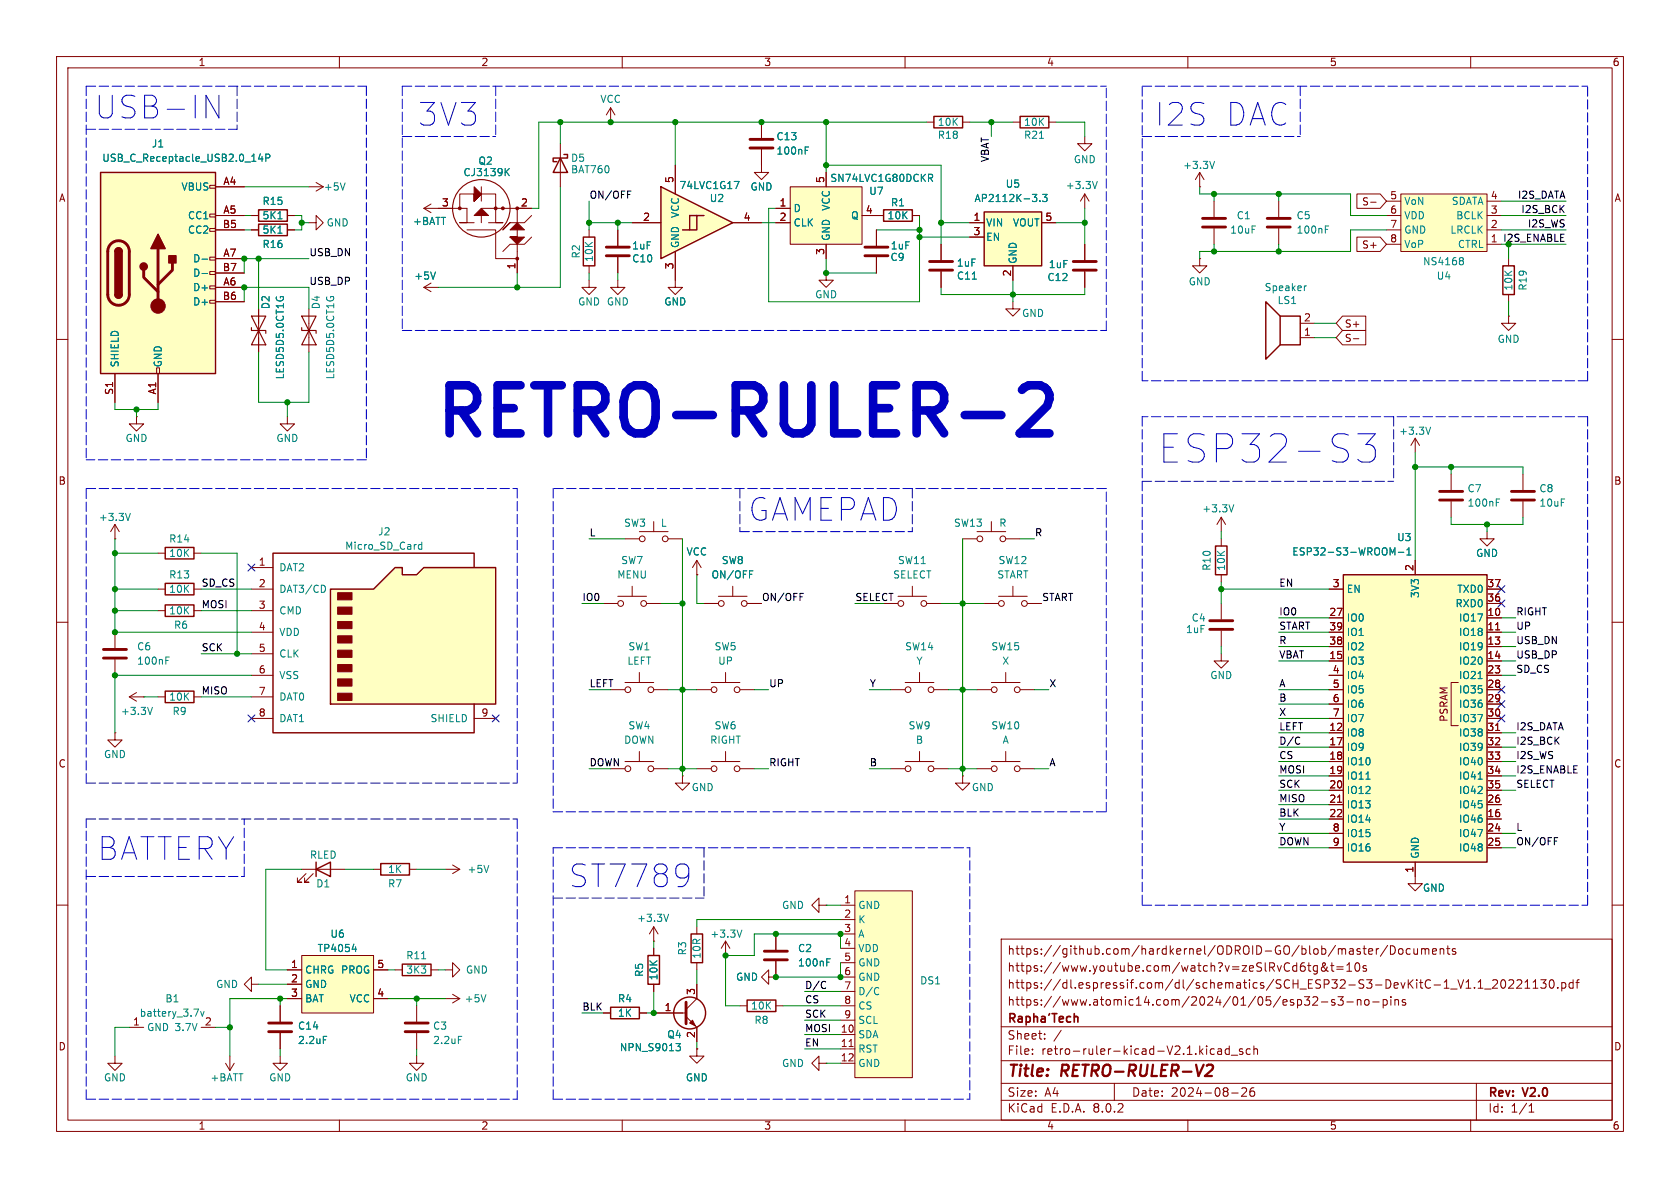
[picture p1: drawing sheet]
<svg xmlns="http://www.w3.org/2000/svg" width="297mm" height="210mm" viewBox="0 0 297 210" stroke-linecap="round" stroke-linejoin="round" font-family="sans-serif">
<defs><g id="words">
<text font-size="11.8" fill="#0000c2" x="76.5" y="77.7">RETRO-RULER-2</text>
<text font-size="7" fill="#0000c2" x="204.5" y="82.3">ESP32-S3</text>
<g font-size="5.6" fill="#0000c2">
<text x="16.5" y="21.3">USB-IN</text>
<text x="73.7" y="22.6">3V3</text>
<text x="204" y="22.6">I2S DAC</text>
<text x="132.1" y="92.5">GAMEPAD</text>
<text x="17" y="152.4">BATTERY</text>
<text x="100.3" y="157.2">ST7789</text>
</g>
<g font-size="2.8" fill="#840000">
<text x="178" y="190.9">Title:</text>
<text x="187.7" y="190.9">RETRO-RULER-V2</text>
</g>
<g font-size="2.1" fill="#840000">
<text x="178" y="172">https://www.youtube.com/watch?v=zeSlRvCd6tg&amp;t=10s</text>
<text x="178" y="169">https://github.com/hardkernel/ODROID-GO/blob/master/Documents</text>
<text x="178" y="178">https://www.atomic14.com/2024/01/05/esp32-s3-no-pins</text>
<text x="178" y="175">https://dl.espressif.com/dl/schematics/SCH_ESP32-S3-DevKitC-1_V1.1_20221130.pdf</text>
<text x="178" y="184">Sheet:</text>
<text x="178" y="181.2">Rapha'Tech</text>
<text x="178" y="186.7">File:</text>
<text x="184.1" y="186.7">retro-ruler-kicad-V2.1.kicad_sch</text>
<text x="178" y="196.9">KiCad</text>
<text x="178" y="194.1">Size:</text>
<text x="184.7" y="194.1">A4</text>
<text x="185.7" y="196.9">E.D.A.</text>
<text x="193.3" y="196.9">8.0.2</text>
<text x="200" y="194.1">Date:</text>
<text x="207" y="194.1">2024-08-26</text>
<text x="263" y="194.3">Rev:</text>
<text x="263" y="196.9">Id:</text>
<text x="267.1" y="196.9">1/1</text>
<text x="269.4" y="194.3">V2.0</text>
</g>
<g font-size="1.8" fill="#840000">
<text x="35" y="11.9">1</text>
<text x="85" y="11.9">2</text>
<text x="135" y="11.9">3</text>
<text x="185" y="11.9">4</text>
<text x="235" y="11.9">5</text>
<text x="285" y="11.9">6</text>
<text x="10.3" y="35.9">A</text>
<text x="39.4" y="32.8">A4</text>
<text x="119.1" y="32.5" transform="rotate(-90 119.1 32.5)">5</text>
<text x="145.8" y="32.5" transform="rotate(-90 145.8 32.5)">5</text>
<text x="245.7" y="35.3">5</text>
<text x="263.5" y="35.3">4</text>
<text x="285.3" y="35.9">A</text>
<text x="39.3" y="40.4">B5</text>
<text x="39.4" y="37.8">A5</text>
<text x="78" y="36.6">3</text>
<text x="92" y="36.6">2</text>
<text x="113.6" y="39.1">2</text>
<text x="131.4" y="39.1">4</text>
<text x="137.7" y="36.6">1</text>
<text x="137.7" y="39.1">2</text>
<text x="153" y="37.8">4</text>
<text x="172" y="39.1">1</text>
<text x="172" y="41.7">3</text>
<text x="184.7" y="39.1">5</text>
<text x="240.7" y="36.5">S-</text>
<text x="245.7" y="37.8">6</text>
<text x="245.7" y="40.4">7</text>
<text x="263.5" y="40.4">2</text>
<text x="263.5" y="37.8">3</text>
<text x="39.4" y="45.5">A7</text>
<text x="91.2" y="47.7" transform="rotate(-90 91.2 47.7)">1</text>
<text x="119.1" y="47.7" transform="rotate(-90 119.1 47.7)">3</text>
<text x="145.8" y="45.2" transform="rotate(-90 145.8 45.2)">3</text>
<text x="240.7" y="44.1">S+</text>
<text x="245.7" y="42.9">8</text>
<text x="39.3" y="53.1">B6</text>
<text x="39.3" y="48">B7</text>
<text x="39.4" y="50.5">A6</text>
<text x="178.8" y="49" transform="rotate(-90 178.8 49)">2</text>
<text x="230.4" y="59.4">1</text>
<text x="230.4" y="56.9">2</text>
<text x="237.6" y="58.1">S+</text>
<text x="237.6" y="60.6">S-</text>
<text x="20.1" y="69.9" transform="rotate(-90 20.1 69.9)">S1</text>
<text x="27.7" y="69.8" transform="rotate(-90 27.7 69.8)">A1</text>
<text x="10.3" y="85.9">B</text>
<text x="285.3" y="85.9">B</text>
<text x="45.6" y="100.1">1</text>
<text x="249.9" y="101" transform="rotate(-90 249.9 101)">2</text>
<text x="45.6" y="103.9">2</text>
<text x="45.6" y="107.7">3</text>
<text x="235.5" y="103.9">3</text>
<text x="262.8" y="106.4">36</text>
<text x="262.8" y="103.9">37</text>
<text x="45.6" y="111.5">4</text>
<text x="234.9" y="109">27</text>
<text x="234.9" y="111.5">39</text>
<text x="262.8" y="109">10</text>
<text x="262.8" y="111.5">11</text>
<text x="45.6" y="115.3">5</text>
<text x="45.6" y="119.1">6</text>
<text x="234.9" y="116.6">15</text>
<text x="234.9" y="114">38</text>
<text x="235.5" y="119.1">4</text>
<text x="262.8" y="114">13</text>
<text x="262.8" y="116.6">14</text>
<text x="262.8" y="119.1">23</text>
<text x="45.6" y="122.9">7</text>
<text x="235.5" y="121.7">5</text>
<text x="235.5" y="124.2">6</text>
<text x="262.8" y="121.7">28</text>
<text x="262.8" y="124.2">29</text>
<text x="45.6" y="126.7">8</text>
<text x="85" y="126.7">9</text>
<text x="234.9" y="129.3">12</text>
<text x="234.9" y="131.8">17</text>
<text x="235.5" y="126.7">7</text>
<text x="256.1" y="127.7" transform="rotate(-90 256.1 127.7)">PSRAM</text>
<text x="262.8" y="126.7">30</text>
<text x="262.8" y="129.3">31</text>
<text x="262.8" y="131.8">32</text>
<text x="10.3" y="135.9">C</text>
<text x="234.9" y="134.4">18</text>
<text x="234.9" y="136.9">19</text>
<text x="262.8" y="134.4">33</text>
<text x="262.8" y="136.9">34</text>
<text x="285.3" y="135.9">C</text>
<text x="234.9" y="139.4">20</text>
<text x="234.9" y="142">21</text>
<text x="262.8" y="142">26</text>
<text x="262.8" y="139.4">35</text>
<text x="234.9" y="144.5">22</text>
<text x="235.5" y="147.1">8</text>
<text x="235.5" y="149.6">9</text>
<text x="262.8" y="144.5">16</text>
<text x="262.8" y="147.1">24</text>
<text x="262.8" y="149.6">25</text>
<text x="249.9" y="154.4" transform="rotate(-90 249.9 154.4)">1</text>
<text x="149.2" y="159.8">1</text>
<text x="149.2" y="162.3">2</text>
<text x="149.2" y="164.8">3</text>
<text x="149.2" y="167.4">4</text>
<text x="51.4" y="171.2">1</text>
<text x="51.4" y="173.7">2</text>
<text x="66.6" y="171.2">5</text>
<text x="149.2" y="169.9">5</text>
<text x="149.2" y="172.5">6</text>
<text x="51.4" y="176.3">3</text>
<text x="66.6" y="176.3">4</text>
<text x="117.4" y="178.8">1</text>
<text x="122.9" y="176" transform="rotate(-90 122.9 176)">3</text>
<text x="149.2" y="175">7</text>
<text x="149.2" y="177.5">8</text>
<text x="10.3" y="185.9">D</text>
<text x="23.4" y="181.4">1</text>
<text x="36.1" y="181.4">2</text>
<text x="122.9" y="183.6" transform="rotate(-90 122.9 183.6)">2</text>
<text x="148.5" y="182.6">10</text>
<text x="148.5" y="185.2">11</text>
<text x="149.2" y="180.1">9</text>
<text x="285.3" y="185.9">D</text>
<text x="148.5" y="187.7">12</text>
<text x="35" y="199.9">1</text>
<text x="85" y="199.9">2</text>
<text x="135" y="199.9">3</text>
<text x="185" y="199.9">4</text>
<text x="235" y="199.9">5</text>
<text x="285" y="199.9">6</text>
</g>
<g font-size="1.8" fill="#008484">
<text x="106" y="18.4">VCC</text>
<text x="165.7" y="22.5">10K</text>
<text x="180.9" y="22.5">10K</text>
<text x="18" y="28.8">USB_C_Receptacle_USB2.0_14P</text>
<text x="26.7" y="26.3">J1</text>
<text x="84.5" y="29.3">Q2</text>
<text x="100.8" y="28.8">D5</text>
<text x="137.2" y="27.5">100nF</text>
<text x="137.2" y="25">C13</text>
<text x="165.7" y="24.7">R18</text>
<text x="180.9" y="24.7">R21</text>
<text x="189.7" y="29.1">GND</text>
<text x="32" y="33.9">VBUS</text>
<text x="57.2" y="33.9">+5V</text>
<text x="81.8" y="31.3">CJ3139K</text>
<text x="100.8" y="30.8">BAT760</text>
<text x="120" y="33.6">74LVC1G17</text>
<text x="125.4" y="35.9">U2</text>
<text x="132.6" y="33.9">GND</text>
<text x="146.7" y="32.4">SN74LVC1G80DCKR</text>
<text x="153.6" y="34.6">U7</text>
<text x="172.2" y="35.9">AP2112K-3.3</text>
<text x="177.7" y="33.4">U5</text>
<text x="188.3" y="33.6">+3.3V</text>
<text x="209.1" y="30.1">+3.3V</text>
<text x="33.1" y="39">CC1</text>
<text x="33.1" y="41.5">CC2</text>
<text x="46.3" y="41.5">5K1</text>
<text x="46.3" y="36.4">R15</text>
<text x="46.3" y="39">5K1</text>
<text x="57.7" y="40.2">GND</text>
<text x="72.9" y="40">+BATT</text>
<text x="120.2" y="38.6" transform="rotate(-90 120.2 38.6)">VCC</text>
<text x="140.2" y="37.7">D</text>
<text x="140.2" y="40.2">CLK</text>
<text x="146.9" y="37.4" transform="rotate(-90 146.9 37.4)">VCC</text>
<text x="150.4" y="39">Q</text>
<text x="156.8" y="39">10K</text>
<text x="157.4" y="36.7">R1</text>
<text x="174.2" y="40.2">VIN</text>
<text x="179" y="40.2">VOUT</text>
<text x="217.4" y="41.5">10uF</text>
<text x="218.5" y="39">C1</text>
<text x="229.1" y="39">C5</text>
<text x="229.1" y="41.5">100nF</text>
<text x="248.2" y="36.4">VoN</text>
<text x="248.2" y="39">VDD</text>
<text x="248.2" y="41.5">GND</text>
<text x="256.3" y="41.5">LRCLK</text>
<text x="256.6" y="36.4">SDATA</text>
<text x="257.3" y="39">BCLK</text>
<text x="34" y="46.6">D-</text>
<text x="46.3" y="44">R16</text>
<text x="102.7" y="45.8" transform="rotate(-90 102.7 45.8)">R2</text>
<text x="105" y="46.4" transform="rotate(-90 105 46.4)">10K</text>
<text x="111.7" y="44.3">1uF</text>
<text x="111.7" y="46.6">C10</text>
<text x="120.2" y="43.9" transform="rotate(-90 120.2 43.9)">GND</text>
<text x="146.9" y="42.7" transform="rotate(-90 146.9 42.7)">GND</text>
<text x="157.3" y="46.3">C9</text>
<text x="157.4" y="44.3">1uF</text>
<text x="169.1" y="47.3">1uF</text>
<text x="174.2" y="42.8">EN</text>
<text x="179.9" y="46.7" transform="rotate(-90 179.9 46.7)">GND</text>
<text x="185.3" y="47.6">1uF</text>
<text x="248.2" y="44">VoP</text>
<text x="251.5" y="47.1">NS4168</text>
<text x="257.6" y="44">CTRL</text>
<text x="34" y="51.7">D+</text>
<text x="34" y="49.1">D-</text>
<text x="73.1" y="49.6">+5V</text>
<text x="144" y="52.9">GND</text>
<text x="169.1" y="49.6">C11</text>
<text x="185.1" y="49.9">C12</text>
<text x="210.1" y="50.6">GND</text>
<text x="223.5" y="51.7">Speaker</text>
<text x="225.8" y="53.9">LS1</text>
<text x="253.9" y="49.6">U4</text>
<text x="267.6" y="51.5" transform="rotate(-90 267.6 51.5)">10K</text>
<text x="270.1" y="51.5" transform="rotate(-90 270.1 51.5)">R19</text>
<text x="34" y="54.2">D+</text>
<text x="47.9" y="54.8" transform="rotate(-90 47.9 54.8)">D2</text>
<text x="56.7" y="54.8" transform="rotate(-90 56.7 54.8)">D4</text>
<text x="102.1" y="54.2">GND GND</text>
<text x="117.3" y="54.2">GND</text>
<text x="180.6" y="56.2">GND</text>
<text x="21.2" y="65" transform="rotate(-90 21.2 65)">SHIELD</text>
<text x="28.8" y="65" transform="rotate(-90 28.8 65)">GND</text>
<text x="264.7" y="60.8">GND</text>
<text x="50.4" y="67.2" transform="rotate(-90 50.4 67.2)">LESD5D5.0CT1G</text>
<text x="59.3" y="67.2" transform="rotate(-90 59.3 67.2)">LESD5D5.0CT1G</text>
<text x="247.2" y="77.1">+3.3V</text>
<text x="22.1" y="78.3">GND</text>
<text x="48.8" y="78.3">GND</text>
<text x="259.3" y="87.2">C7</text>
<text x="259.3" y="89.8">100nF</text>
<text x="272" y="87.2">C8</text>
<text x="272" y="89.8">10uF</text>
<text x="17.4" y="92.3">+3.3V</text>
<text x="66.8" y="94.8">J2</text>
<text x="110.2" y="93.3">SW3</text>
<text x="116.7" y="93.3">L</text>
<text x="168.6" y="93.3">SW13</text>
<text x="176.6" y="93.3">R</text>
<text x="212.4" y="90.8">+3.3V</text>
<text x="246.9" y="95.9">U3</text>
<text x="29.8" y="96.1">R14</text>
<text x="29.8" y="98.7">10K</text>
<text x="49.3" y="101.2">DAT2</text>
<text x="60.9" y="97.4">Micro_SD_Card</text>
<text x="109.7" y="99.9">SW7</text>
<text x="121.3" y="98.4">VCC</text>
<text x="127.5" y="99.9">SW8</text>
<text x="158.6" y="99.9">SW11</text>
<text x="176.4" y="99.9">SW12</text>
<text x="214.2" y="101" transform="rotate(-90 214.2 101)">R10</text>
<text x="216.8" y="101" transform="rotate(-90 216.8 101)">10K</text>
<text x="228.4" y="98.4">ESP32-S3-WROOM-1</text>
<text x="260.9" y="98.7">GND</text>
<text x="29.8" y="102.5">R13</text>
<text x="29.8" y="105">10K</text>
<text x="49.3" y="105">DAT3/CD</text>
<text x="109" y="102.5">MENU</text>
<text x="125.7" y="102.5">ON/OFF</text>
<text x="157.8" y="102.5">SELECT</text>
<text x="176.2" y="102.5">START</text>
<text x="238" y="105">EN</text>
<text x="251.1" y="105.8" transform="rotate(-90 251.1 105.8)">3V3</text>
<text x="257.2" y="107.5">RXD0</text>
<text x="257.5" y="105">TXD0</text>
<text x="29.8" y="108.8">10K</text>
<text x="30.7" y="111.4">R6</text>
<text x="49.3" y="108.8">CMD</text>
<text x="49.3" y="112.6">VDD</text>
<text x="209.6" y="112.1">1uF</text>
<text x="210.6" y="110.1">C4</text>
<text x="238" y="110.1">IO0</text>
<text x="238" y="112.6">IO1</text>
<text x="257.8" y="110.1">IO17</text>
<text x="257.8" y="112.6">IO18</text>
<text x="24.1" y="115.2">C6</text>
<text x="24.1" y="117.7">100nF</text>
<text x="49.3" y="116.4">CLK</text>
<text x="110.8" y="117.7">LEFT</text>
<text x="111" y="115.2">SW1</text>
<text x="126.2" y="115.2">SW5</text>
<text x="126.9" y="117.7">UP</text>
<text x="159.9" y="115.2">SW14</text>
<text x="161.9" y="117.7">Y</text>
<text x="175.2" y="115.2">SW15</text>
<text x="177.1" y="117.7">X</text>
<text x="238" y="117.7">IO3</text>
<text x="238" y="115.2">IO2</text>
<text x="257.8" y="115.2">IO19</text>
<text x="257.8" y="117.7">IO20</text>
<text x="29.8" y="124.1">10K</text>
<text x="49.3" y="120.2">VSS</text>
<text x="49.3" y="124.1">DAT0</text>
<text x="213.9" y="120.2">GND</text>
<text x="238" y="120.2">IO4</text>
<text x="238" y="122.8">IO5</text>
<text x="238" y="125.3">IO6</text>
<text x="257.8" y="120.2">IO21</text>
<text x="257.8" y="122.8">IO35</text>
<text x="257.8" y="125.3">IO36</text>
<text x="21.3" y="126.6">+3.3V</text>
<text x="30.4" y="126.6">R9</text>
<text x="49.3" y="127.9">DAT1</text>
<text x="76" y="127.9">SHIELD</text>
<text x="110.2" y="131.7">DOWN</text>
<text x="111" y="129.1">SW4</text>
<text x="125.4" y="131.7">RIGHT</text>
<text x="126.2" y="129.1">SW6</text>
<text x="160.5" y="129.1">SW9</text>
<text x="161.8" y="131.7">B</text>
<text x="175.2" y="129.1">SW10</text>
<text x="177.2" y="131.7">A</text>
<text x="238" y="130.4">IO8</text>
<text x="238" y="127.9">IO7</text>
<text x="257.8" y="127.9">IO37</text>
<text x="257.8" y="130.4">IO38</text>
<text x="18.3" y="134.2">GND</text>
<text x="238" y="132.9">IO9</text>
<text x="238" y="135.5">IO10</text>
<text x="257.8" y="132.9">IO39</text>
<text x="257.8" y="135.5">IO40</text>
<text x="122.2" y="140.1">GND</text>
<text x="171.7" y="140.1">GND</text>
<text x="238" y="138">IO11</text>
<text x="238" y="140.6">IO12</text>
<text x="238" y="143.1">IO13</text>
<text x="257.8" y="143.1">IO45</text>
<text x="257.8" y="138">IO41</text>
<text x="257.8" y="140.6">IO42</text>
<text x="238" y="145.6">IO14</text>
<text x="238" y="148.2">IO15</text>
<text x="257.8" y="145.6">IO46</text>
<text x="257.8" y="148.2">IO47</text>
<text x="54.7" y="152">RLED</text>
<text x="68.5" y="154.5">1K</text>
<text x="82.6" y="154.5">+5V</text>
<text x="238" y="150.7">IO16</text>
<text x="251.1" y="151.9" transform="rotate(-90 251.1 151.9)">GND</text>
<text x="257.8" y="150.7">IO48</text>
<text x="55.8" y="157.1">D1</text>
<text x="68.5" y="157.1">R7</text>
<text x="138.2" y="160.9">GND</text>
<text x="151.6" y="160.9">GND</text>
<text x="251.5" y="157.8">GND</text>
<text x="58.3" y="166">U6</text>
<text x="112.5" y="163.2">+3.3V</text>
<text x="125.5" y="166">+3.3V</text>
<text x="151.6" y="163.4">K</text>
<text x="151.6" y="166">A</text>
<text x="53.8" y="172.3">CHRG PROG</text>
<text x="56.1" y="168.5">TP4054</text>
<text x="71.7" y="169.8">R11</text>
<text x="71.7" y="172.3">3K3</text>
<text x="82.3" y="172.3">GND</text>
<text x="113.9" y="172.8" transform="rotate(-90 113.9 172.8)">R5</text>
<text x="116.4" y="173.4" transform="rotate(-90 116.4 173.4)">10K</text>
<text x="121.5" y="169" transform="rotate(-90 121.5 169)">R3</text>
<text x="124.1" y="169.6" transform="rotate(-90 124.1 169.6)">10R</text>
<text x="130" y="173.6">GND</text>
<text x="141" y="168.5">C2</text>
<text x="141" y="171">100nF</text>
<text x="151.6" y="168.5">VDD</text>
<text x="151.6" y="171">GND</text>
<text x="151.6" y="173.6">GND</text>
<text x="24.6" y="179.9">battery_3.7v</text>
<text x="29.1" y="177.4">B1</text>
<text x="38.1" y="174.9">GND</text>
<text x="53.8" y="174.9">GND</text>
<text x="53.8" y="177.4">BAT</text>
<text x="61.7" y="177.4">VCC</text>
<text x="82.1" y="177.4">+5V</text>
<text x="109.1" y="177.4">R4</text>
<text x="109.1" y="179.9">1K</text>
<text x="132.7" y="178.7">10K</text>
<text x="151.6" y="176.1">D/C</text>
<text x="151.6" y="178.7">CS</text>
<text x="162.6" y="174.2">DS1</text>
<text x="25.9" y="182.5">GND 3.7V</text>
<text x="52.6" y="182.2">C14</text>
<text x="52.6" y="184.8">2.2uF</text>
<text x="76.5" y="182.2">C3</text>
<text x="76.5" y="184.8">2.2uF</text>
<text x="117.9" y="183.7">Q4</text>
<text x="133.3" y="181.2">R8</text>
<text x="151.6" y="183.7">SDA</text>
<text x="151.6" y="181.2">SCL</text>
<text x="18.3" y="191.4">GND</text>
<text x="37.1" y="191.4">+BATT</text>
<text x="47.5" y="191.4">GND</text>
<text x="71.6" y="191.4">GND</text>
<text x="109.5" y="186">NPN_S9013</text>
<text x="121.2" y="191.4">GND</text>
<text x="138.2" y="188.8">GND</text>
<text x="151.6" y="186.3">RST</text>
<text x="151.6" y="188.8">GND</text>
</g>
<g font-size="1.8">
<text x="174.9" y="28.7" transform="rotate(-90 174.9 28.7)">VBAT</text>
<text x="104.1" y="35.2">ON/OFF</text>
<text x="268.2" y="35.2">I2S_DATA</text>
<text x="268.9" y="37.8">I2S_BCK</text>
<text x="270" y="40.3">I2S_WS</text>
<text x="54.6" y="45.4">USB_DN</text>
<text x="54.6" y="50.5">USB_DP</text>
<text x="104.1" y="94.9">L</text>
<text x="182.9" y="94.9">R</text>
<text x="35.6" y="103.8">SD_CS</text>
<text x="35.6" y="107.6">MOSI</text>
<text x="102.9" y="106.3">IO0</text>
<text x="134.6" y="106.3">ON/OFF</text>
<text x="151.1" y="106.3">SELECT</text>
<text x="184.1" y="106.3">START</text>
<text x="226.1" y="103.8">EN</text>
<text x="226.1" y="114">R</text>
<text x="226.1" y="111.4">START</text>
<text x="226.1" y="108.9">IO0</text>
<text x="268" y="111.4">UP</text>
<text x="268" y="108.9">RIGHT</text>
<text x="268" y="114">USB_DN</text>
<text x="35.6" y="115.2">SCK</text>
<text x="226.1" y="116.5">VBAT</text>
<text x="268" y="116.5">USB_DP</text>
<text x="268" y="119">SD_CS</text>
<text x="35.6" y="122.8">MISO</text>
<text x="104.1" y="121.6">LEFT</text>
<text x="135.9" y="121.6">UP</text>
<text x="153.7" y="121.6">Y</text>
<text x="185.4" y="121.6">X</text>
<text x="226.1" y="121.6">A</text>
<text x="226.1" y="124.1">B</text>
<text x="226.1" y="131.7">D/C</text>
<text x="226.1" y="129.2">LEFT</text>
<text x="226.1" y="126.7">X</text>
<text x="268" y="131.7">I2S_BCK</text>
<text x="268" y="129.2">I2S_DATA</text>
<text x="104.1" y="135.5">DOWN</text>
<text x="135.9" y="135.5">RIGHT</text>
<text x="153.7" y="135.5">B</text>
<text x="185.4" y="135.5">A</text>
<text x="226.1" y="136.8">MOSI</text>
<text x="226.1" y="134.3">CS</text>
<text x="268" y="136.8">I2S_ENABLE</text>
<text x="268" y="134.3">I2S_WS</text>
<text x="226.1" y="139.4">SCK</text>
<text x="226.1" y="141.9">MISO</text>
<text x="268" y="139.4">SELECT</text>
<text x="226.1" y="147">Y</text>
<text x="226.1" y="149.5">DOWN</text>
<text x="226.1" y="144.4">BLK</text>
<text x="268" y="149.5">ON/OFF</text>
<text x="268" y="147">L</text>
<text x="102.9" y="178.7">BLK</text>
<text x="142.2" y="177.5">CS</text>
<text x="142.2" y="180">SCK</text>
<text x="142.2" y="174.9">D/C</text>
<text x="142.2" y="182.5">MOSI</text>
<text x="142.2" y="185.1">EN</text>
</g>
<text font-size="1.8" fill="#008400" x="263.5" y="42.9">1 I2S_ENABLE</text>
</g></defs>
<g fill="none" stroke="#840000" stroke-width=".18">
<path d="M10 10h277v190h-277zM12 12h273v186h-273zM60 10v2M110 10v2M160 10v2M210 10v2M260 10v2M54.6 33h2.5M55.9 32.3l1.2 .7M57.1 33l-1.2 .8M10 60h2M104.1 49.5v1.3h1.3l-1.3 1.3-1.2-1.3h1.2"/>
<path d="M285 60h2M170.2 95.3h2.5M172.7 94h5.1M175.3 92.2v1.8M177.8 95.3h2.5M10 110h2M174 106.7h2.5M176.5 105.4h5.1M177.8 118.9v1.8M179.1 103.6v1.8M181.6 106.7h2.5M285 110h2"/>
<path d="M172.7 121.9h2.6M175.3 120.7h5M180.3 121.9h2.6M10 160h2M285 160h2M115.6 167.6v1.3M115.6 174v1.3M177 166h108v32h-108zM230.2 170.8h.4l.1 .3v.5l-.5 .1M230.6 170.2l-.4 .1M230.6 176.2h.9l-.5 .6 .5 .1v.7l-.3 .1-.5-.1M231.2 170.7h.5"/>
<path d="M231.4 170.2v1.3l.3 .2M232.1 176.3l.6-.1 .2 .1 .1 .3-1 1.1h1M232.9 170.8l-.4-.1-.3 .3v.4l.1 .2h.6M232.9 170.7v1.2l-.3 .3-.4-.1M233.6 177.1h1.1M234.6 170.9l-.3 .7a.41 .41 0 0 1-.6 0 .41 .41 0 0 1 0-.6l.6-.5-.2-.3-.2 .1a1.44 1.44 0 0 0 .9 1.4M235.2 170.7h.6M235.5 170.2v1.3l.3 .2M236 176.8l-.4-.1-.2 .2 .1 .2 .5 .2v.3h-.6M236.3 170.9h1.2M236.3 171.3h1.2M236.5 176.2h1l-.5 .6 .4 .1v.7l-.2 .1h-.5l-.2-.1"/>
<path d="M238.1 171.7h.9M238.1 170.6l.4-.4v1.5M238.1 177.1h1.1M239.7 170.3l.2-.1a.81 .81 0 0 1 .6 .6 .81 .81 0 0 1-.3 .8l-.2 .1a.81 .81 0 0 1-.3-1.4zM240 176.8l.2-.1 .3 .1 .1 .9M240 176.7v1M241 167.7h.5M241.2 167.2v1.3l.3 .2M241.3 176.8l.2-.1 .5 .1v.6l-.1 .2-.4 .1-.2-.1zM241.5 170.8l-.3-.1-.2 .2v.2l.5 .2v.3h-.5M242 168.2l.7-.1-.1-.3-.4-.1-.2 .2v.7h.6M242.7 177.1h1.1"/>
<path d="M243.3 167.7v1M243.7 167.7l-.2 .1-.2 .2M244.5 176.8l.5-.1 .2 .3v.4l-.1 .2h-.6M244.5 176.7v1.5M245.3 167.1l-1.3 2M245.8 167.2a.76 .76 0 0 1 .9 .7 .76 .76 0 0 1-.9 .8zM245.9 176.2v.1M245.9 176.7v1M246.6 176.8l.2-.1 .4 .1v.9M246.6 176.7v1M247.3 167.8l.2-.1 .5 .1v.6l-.1 .2-.4 .1-.2-.1zM248.5 176.8l-.4-.1-.2 .2 .1 .2 .5 .2v.3h-.6"/>
<path d="M249.3 167.8l-.4-.1-.3 .3v.4l.1 .2h.6M250 167.7v.9l.4 .1 .2-.1M250.6 167.7v1M251.3 167.8l.4-.1 .3 .2M251.3 167.7v1M252 167.9l.2-.2 .3 .1 .1 .9M252 167.9v.8M253.2 168.2l.8-.1-.1-.3-.4-.1-.3 .2 .1 .7h.6M254.6 167.8l.2-.1 .4 .1v.9M254.6 167.7v1M255.7 167.7h.6M256 167.2v1.3l.3 .2"/>
<path d="M257.3 167.8l-.3-.1-.3 .2 .1 .2 .5 .2v.3h-.6M259.2 174.7h.8M259.2 173.6l.4-.4v1.5M260.7 174.6v.1M261.3 174.7h.9M261.3 173.6l.4-.4v1.5M262.5 174.8h1.1M263.9 173.3l.6-.1 .2 .1v.3l-.9 1.1h.9M265.5 173.3l.2-.1a.8 .8 0 0 1 .5 .7 .8 .8 0 0 1-.5 .8l-.2-.1-.2-.5zM266.7 173.3l.6-.1 .2 .1 .1 .3-.9 1.1h.9M268.2 173.3l.5-.1 .3 .1v.3l-.9 1.1h.9M269.6 174.7h.9"/>
<path d="M269.6 173.6l.4-.4v1.5M271 174.7h.9M271 173.6l.5-.4v1.5M272.4 173.2h.9l-.5 .6 .4 .1v.7l-.2 .1h-.4l-.2-.1M274.1 173.3l.1-.1a.81 .81 0 0 1 .6 .6 .81 .81 0 0 1-.3 .8l-.1 .1a.81 .81 0 0 1-.6-.6 .81 .81 0 0 1 .3-.8zM275.4 174.6v.1M276.1 173.8l.4-.1 .3 .3v.4l-.1 .2h-.6M276.1 173.7v1.5M278.1 173.8l-.4-.1-.3 .3v.4l.1 .2h.6M278.1 173.2v1.5M278.6 173.7h.6M279.2 173.2l-.4 .2v1.3"/>
<path d="M60 198v2M110 198v2M160 198v2M177 194.5h108M177 191.5h108M177 187.5h108M177 181.5h108M182.5 186.3v.1M182.5 185.5v.1M184.7 183.6v.1M184.7 182.8v.1M187.6 182.1l-1.3 2"/>
<path d="M197 191.5v3M210 198v2M214.2 185.4l.5 .1M214.7 186.3l-.5 .1M215.3 185.5h.6l.1 .9M216 185.8h-.5a.29 .29 0 0 0-.3 .3 .29 .29 0 0 0 .3 .3l.5-.1M217.3 185.5l-.4-.1-.3 .3v.4l.1 .2h.6M217.3 184.9v1.5M217.7 186.5h1.1M217.7 193.2h1.2M219.5 192.4l.6-.1 .2 .1 .1 .3-.9 1.1h.9M219.7 185.5l-.4-.1-.2 .2 .1 .2 .5 .2v.3h-.6"/>
<path d="M221 185.5l-.4-.1-.3 .3v.4l.2 .2h.5M221.7 185.5l.2-.1 .3 .1 .1 .9M221.7 184.9v1.5M221.7 192.3a.59 .59 0 0 0-.7 .6v.6l.1 .2 .4 .1 .2-.1 .1-.5-.1-.3h-.5l-.2 .3M260 198v2M261 191.5v6.5M270.3 196.6h.9M270.3 195.5l.4-.4v1.5"/>
<circle cx="173.2" cy="95.3" r=".51"/>
<circle cx="177.3" cy="95.3" r=".51"/>
<circle cx="177" cy="106.7" r=".51"/>
<circle cx="181.1" cy="106.7" r=".51"/>
<circle cx="175.8" cy="121.9" r=".51"/>
<circle cx="179.8" cy="121.9" r=".51"/>
</g>
<path d="M213.3 188.4l.3-.2h.5a.45 .45 0 0 1 .3 .6l-.1 .3-1.3 1.1h1.3" fill="none" stroke="#840000" stroke-width=".4"/>
<path d="M190.3 179.7l.3 .2v.8" fill="none" stroke="#840000" stroke-width=".3"/>
<path d="M114.6 168.9h2v5.1h-2z" fill="none" stroke="#840000" stroke-width=".25"/>
<path d="M61 32.3l-.4 1.3" fill="none" stroke="#008484" stroke-width=".18"/>
<path d="M247.6 34.3h15.3v10.2h-15.3z" fill="#ffffc2"/>
<g fill="none" stroke="#840000" stroke-width=".18">
<path d="M134.6 26.4v4.1h1.3l-1.3 1.3-1.3-1.3h1.3M134.6 21.6v2.8M163.8 21.6h1.3M170.2 21.6h1.2M191.8 24.1v1.3h1.2l-1.2 1.3-1.3-1.3h1.3M191.8 34.3l-.8 1.3M191.8 34.3v2.5M191.8 34.3l.7 1.3M245.1 38.1h2.5M245.1 35.6h2.5M247.6 34.3h15.3v10.2h-15.3zM262.9 38.1h2.5"/>
<path d="M262.9 35.6h2.5M146 48.3v1.2h1.3l-1.3 1.3-1.2-1.3h1.2M179.1 53.3v1.3h1.2l-1.2 1.3-1.3-1.3h1.3M191.8 43.2v2.8M191.8 48v2.8M245.1 43.2h2.5M245.1 40.6h2.5M262.9 43.2h2.5M262.9 40.6h2.5M266.7 55.9v1.3h1.3l-1.3 1.2-1.3-1.2h1.3M266.7 55.9h.1M266.7 45.7v1.3"/>
<path d="M266.7 52.1v1.2M250.2 77.5l-.8 1.2M250.2 77.5v2.5M250.2 77.5l.8 1.2M215.9 91.4l-.8 1.3M215.9 91.4v2.6M215.9 95.3v1.2M215.9 91.4l.8 1.3M215.9 101.6v1.3M170.2 137.2v1.2h1.2l-1.2 1.3-1.3-1.3h1.3M170.2 137.2h.1M172.7 135.9h2.6"/>
<path d="M175.3 134.6h5M177.8 132.8v1.8M180.3 135.9h2.6M106.7 179.1h1.2M113 179.1h1.3M115.6 166.4h.1M115.6 163.8l-.8 1.3M115.6 163.8v2.6M115.6 163.8l.7 1.3M123.2 163.8v1.3M123.2 170.2v1.3M130.8 177.8h1.3"/>
<path d="M137.2 177.8h1.2M137.2 165.1v2.8M137.2 169.9v2.8"/>
<circle cx="175.8" cy="135.9" r=".51"/>
<circle cx="179.8" cy="135.9" r=".51"/>
</g>
<path d="M142.4 26.6h.4M142.4 26h.6M194 32.1l-.4 1.2M258.2 45.5h.3l.2 .3-.2 .3M258.2 46.1h.3M258.5 46.1l.2 .2v.3l-.2 .2h-.3M252.9 75.5l-.4 1.3M218.1 89.2l-.4 1.3M118.2 161.6l-.4 1.3M146.2 170.1h.4M146.2 169.5h.6" fill="none" stroke="#008484" stroke-width=".18"/>
<path d="M132.6 26.2h4.1M132.6 24.6h4.1M189.7 47.8h4.1M189.7 46.2h4.1M135.1 169.7h4.1M135.1 168.1h4.1" fill="none" stroke="#840000" stroke-width=".51"/>
<path d="M165.1 20.6h5.1v2h-5.1zM265.7 47h2v5.1h-2zM214.9 96.5h2v5.1h-2zM107.9 178.1h5.1v2h-5.1zM122.2 165.1h2v5.1h-2zM132.1 176.8h5.1v2h-5.1z" fill="none" stroke="#840000" stroke-width=".25"/>
<path d="M139.7 33h12.7v10.2h-12.7z" fill="#ffffc2"/>
<g fill="none" stroke="#840000" stroke-width=".18">
<path d="M137.2 36.8h2.5M137.2 39.4h2.5M139.7 33h12.7v10.2h-12.7zM146 30.5v2.5M152.4 38.1h3.8M161.3 38.1h1.3M146 43.2v2.5M154.9 40.6v2.8M154.9 45.5v2.8M128.3 168.9h.1M128.3 166.4l-.8 1.2M128.3 166.4v2.5"/>
<path d="M128.3 166.4l.7 1.2M135.9 172.7v-1.2l-1.3 1.2 1.3 1.3v-1.3h1.3M137.2 172.7h.1"/>
</g>
<path d="M164.2 30.8h.4l.3 .2-.1 .4-.6 .1M164.5 31.5l.4 .6M131.2 164.4l-.5 1.3" fill="none" stroke="#008484" stroke-width=".18"/>
<path d="M156.2 37.1h5.1v2h-5.1z" fill="none" stroke="#840000" stroke-width=".25"/>
<path d="M152.9 43.7h4.1M152.9 45.2h4.1" fill="none" stroke="#840000" stroke-width=".51"/>
<path d="M174 37.5h10.1v9.5h-10.1z" fill="#ffffc2"/>
<g fill="none" stroke="#840000" stroke-width=".25">
<path d="M174 37.5h10.1v9.5h-10.1zM226.3 55.9h3.6v5.1h-3.6zM226.3 55.9l-2.5-2.6v10.2l2.5-2.5"/>
<circle cx="121.9" cy="179.1" r="2.82"/>
</g>
<path d="M171.4 39.4h2.6M184.1 39.4h2.6M171.4 41.9h2.6M179.1 47v2.5M229.9 59.7h2.5M229.9 57.2h2.5M262.9 94v1.3h1.3l-1.3 1.2-1.3-1.2h1.3M49.5 177.8v2.8M115.6 179.1h5.7M121.3 179.7l1.9 1.9v2.6M123.2 174v2.5l-1.9 1.9M49.5 182.6v2.8" fill="none" stroke="#840000" stroke-width=".18"/>
<path d="M182.5 34.4h.8l-.4 .4M183.2 35v.5M183.8 35.5v.1M184.3 34.4h.8l-.4 .4 .3 .2v.5l-.1 .1-.6-.1M231 50.5l-.3 .2M57.2 183.2h.6M119.5 184.5h.8l-.4 .5 .3 .1 .1 .4-.3 .2h-.3" fill="none" stroke="#008484" stroke-width=".18"/>
<path d="M121.3 177.2v3.8M47.5 182.4h4.1M47.5 180.8h4.1" fill="none" stroke="#840000" stroke-width=".51"/>
<path d="M121.9 180.8l.5-.5 .5 1.1z" fill="#840000" stroke="#840000" stroke-width=".18"/>
<g fill="#ffffc2">
<path d="M116.8 33l12.7 6.4-12.7 6.3z"/>
<path d="M121.9 38.1v2.5h-1.3l2.6-2.5z"/>
<path d="M123.2 38.1h1.3l-2.6 2.5h1.3z"/>
</g>
<path d="M99.1 27.9l1.2 2.6h-2.5zM99.7 27.3h.6v.6h-2.5v.7h.6M116.8 33l12.7 6.4-12.7 6.3zM123.2 38.1h-1.3v2.5h-1.3M124.5 38.1h-1.3v2.5h-1.3M180.3 20.6h5.1v2h-5.1z" fill="none" stroke="#840000" stroke-width=".25"/>
<g fill="none" stroke="#840000" stroke-width=".18">
<path d="M99.1 25.4v7.6M111.8 39.4h5M119.4 29.2v5.1M129.5 39.4h5.1M179.1 21.6h1.2M185.4 21.6h1.3M226.1 35.6v2.8M119.4 44.5v5M226.1 40.4v2.8M256.5 83.8v2.8M256.5 88.6v2.8M123.2 185.4v1.3h1.3l-1.3 1.3-1.3-1.3h1.3"/>
<path d="M123.2 185.4h.1"/>
</g>
<path d="M129.8 32.1h.8l-.5 1.2M183.8 24.5h.7M234.3 39.9h.6M234.3 40.6h.4M264.5 88.8h.4M264.5 88.2h.6" fill="none" stroke="#008484" stroke-width=".18"/>
<path d="M224 38.6h4.1M224 40.1h4.1M254.5 88.4h4.1M254.5 86.9h4.1" fill="none" stroke="#840000" stroke-width=".51"/>
<path d="M151.1 157.5h10.2v33h-10.2z" fill="#ffffc2"/>
<g fill="none" stroke="#840000" stroke-width=".18">
<path d="M74.9 36.8h7.6v2.6h-1.2h2.5M74.9 36.8l1.3 .8M76.2 36.1l-1.3 .7M83.8 34.3v1.3v-1.3h-2.5v2.5M85.1 34.3h2.5v2.5h-2.5v2.6M85.1 33v2.6M86.4 39.4h2.5h-1.3v-2.6h3.8v2.6M90.2 39.4l-1.3 1.2 1.3-1.2h1.2M91.4 36.8h2.6M94 38.1l-1.3 1.3h-1.3M214.6 35.6v2.8M74.9 50.8l1.3 .8"/>
<path d="M74.9 50.8h2.6M76.2 50l-1.3 .8M82.5 40.6h5.1v5.1h3.8M91.4 43.2h-1.2l-1.3 1.3M91.4 40.6v1.3M91.4 43.2v5.1M94 41.9l-1.3 1.3h-1.3M166.4 43.2v2.8M166.4 48v2.8M214.6 40.4v2.8M53.3 153.7h7.7M54.1 154.4l-1.5 1.6h.7h-.7v-.8"/>
<path d="M55.4 154.4l-1.6 1.6h.8h-.8v-.8M151.1 157.5h10.2v33h-10.2zM144.8 160v-1.2l-1.3 1.2 1.3 1.3v-1.3h1.2M146 160h.1M148.6 160h2.5M148.6 162.6h2.5M148.6 165.1h2.5M148.6 167.6h2.5M148.6 170.2h2.5M148.6 172.7h2.5M148.6 175.3h2.5M148.6 177.8h2.5"/>
<path d="M144.8 188v-1.3l-1.3 1.3 1.3 1.2v-1.2h1.2M146 188h.1M148.6 182.9h2.5M148.6 185.4h2.5M148.6 188h2.5M148.6 180.3h2.5M150.1 185h.7"/>
</g>
<path d="M89.5 30.3l.5 .8M90 29.8l-.7 .7M77 48.1l-.4 1.2M171.9 49.3h.7M155.1 174.6l.3 .1M155.4 175.7l-.3 .1" fill="none" stroke="#008484" stroke-width=".18"/>
<path d="M212.6 38.6h4.1M164.3 46.2h4.1M164.3 47.8h4.1M212.6 40.1h4.1" fill="none" stroke="#840000" stroke-width=".51"/>
<g fill="#840000" stroke="#840000" stroke-width=".18">
<path d="M91.4 39.4l1.3 1.2h-2.5z"/>
<path d="M90.2 41.9h2.5l-1.3 1.3-1.2-1.3h1.2z"/>
<path d="M85.1 36.8l1.3 1.3h-2.6z"/>
<path d="M83.8 33l1.3 1.3-1.3 1.3 1.3-1.3-1.3 1.3z"/>
<circle cx="91.4" cy="45.7" r=".25"/>
<circle cx="91.4" cy="36.8" r=".25"/>
<circle cx="88.9" cy="36.8" r=".25"/>
<circle cx="87.6" cy="36.8" r=".25"/>
<circle cx="81.3" cy="36.8" r=".25"/>
</g>
<circle cx="85.1" cy="36.8" r="5.1" fill="none" stroke="#840000" stroke-width=".2"/>
<path d="M55.9 153.7l2.5-1.3v2.5zM55.9 152.4v2.5" fill="none" stroke="#840000" stroke-width=".25"/>
<path d="M17.8 30.5h20.3v35.5h-20.3z" fill="#ffffc2"/>
<g fill="none" stroke="#840000" stroke-width=".18">
<path d="M107.9 19.1l-.7 1.2M107.9 19.1v2.5M107.9 19.1l.8 1.2M37.1 37.8h1v.6h-1zM37.1 32.8h1v.5h-1zM38.1 33h5.1M38.1 38.1h5.1M54.6 39.4h1.3v-1.3l1.2 1.3-1.2 1.2v-1.2M107.9 21.6h.1M212.1 33h.1M212.1 30.5l-.8 1.3M212.1 30.5v2.5"/>
<path d="M212.1 30.5l.8 1.3M37.1 53.1h1v.5h-1zM37.1 50.5h1v.6h-1zM37.1 48h1v.5h-1zM37.1 45.5h1v.5h-1zM37.1 40.4h1v.5h-1zM38.1 50.8h5.1M38.1 45.7h5.1M38.1 40.6h5.1M38.1 53.3h5.1M38.1 48.3h5.1M44.4 40.6h1.3"/>
<path d="M45.7 54.6v7.6M50.8 40.6h1.3M54.6 54.6v7.6M104.1 40.6v1.3M104.1 47v1.3M109.2 49.5v1.3h1.3l-1.3 1.3-1.3-1.3h1.3M109.2 40.6v2.8M109.2 45.5v2.8M119.4 49.5v1.3h1.2l-1.2 1.3-1.3-1.3h1.3M212.1 45.7v1.3h1.3l-1.3 1.3-1.3-1.3h1.3M212.1 45.7h.1M20.3 66v5.1"/>
<path d="M24.1 73.7v1.2h1.3l-1.3 1.3-1.2-1.3h1.2M24.1 73.7h.1M27.7 65h.5v1h-.5zM27.9 66v5.1M50.8 73.7v1.2h1.3l-1.3 1.3-1.3-1.3h1.3M27.9 97.8h1.3M34.3 97.8h1.3M27.9 104.1h1.3M27.9 108h1.3M34.3 104.1h1.3M34.3 108h1.3M215.9 115.6v1.2h1.3l-1.3 1.3-1.3-1.3h1.3"/>
<path d="M215.9 106.7v2.8M215.9 111.5v2.8M22.9 123.2h2.5M22.9 123.2l1.2 .8M24.1 122.4l-1.2 .8M25.4 123.2h.1M27.9 123.2h1.3M34.3 123.2h1.3M66 153.7h1.3M72.4 153.7h1.3"/>
</g>
<path d="M17.8 30.5h20.3v35.5h-20.3zM45.7 39.6h5.1v2.1h-5.1zM20.3 52.1a.64 .64 0 0 0 .7 .6 .64 .64 0 0 0 .6-.6M20.3 44.5a.64 .64 0 0 1 .7-.7 .64 .64 0 0 1 .6 .7M103.1 41.9h2.1v5.1h-2.1zM29.2 96.8h5.1v2h-5.1zM29.2 103.1h5.1v2.1h-5.1zM29.2 106.9h5.1v2.1h-5.1zM29.2 122.2h5.1v2h-5.1zM67.3 152.7h5.1v2h-5.1z" fill="none" stroke="#840000" stroke-width=".25"/>
<path d="M19.6 43.1a1.9 1.9 0 0 1 2.1-.4 1.9 1.9 0 0 1 1.2 1.8v7.6a1.91 1.91 0 0 1-1.9 1.9 1.91 1.91 0 0 1-2-1.9l.1-7.8 .1-.6zM25.4 47.8v1.2l2.5 2.6M27.9 43.9v10.2M30.5 46.5v1.3l-2.6 2.5M107.2 43.7h4.1M107.2 45.2h4.1M213.9 109.7h4M213.9 111.3h4" fill="none" stroke="#840000" stroke-width=".51"/>
<g fill="#840000" stroke="#840000" stroke-width=".25">
<path d="M20.3 52.1h1.3a.64 .64 0 0 1-.6 .6 .64 .64 0 0 1-.7-.6z"/>
<path d="M20.3 44.5h1.3v7.6h-1.3z"/>
<path d="M20.5 44a.64 .64 0 0 1 .7-.1 .64 .64 0 0 1 .4 .6h-1.3z"/>
<path d="M27.9 41.4l1.3 2.5h-2.5z"/>
<path d="M29.8 45.2h1.3v1.3h-1.3z"/>
<circle cx="25.4" cy="47.1" r=".63"/>
</g>
<circle cx="27.9" cy="54.1" r="1.27" fill="#840000" stroke="#840000" stroke-width=".18"/>
<path d="M46 27.2l-.3 .9h.8M46.3 27.7v.8M47 27.9h.6l.1-.2v-.3l-.7-.2v1.3M214.7 28.5l-.4 1.3M35.7 45.8h1M35.7 48.4h1M48.9 52.5l-.1 .3M49.1 41.2h.8M49.6 52.7v-.3h.4l.1 .3M57.8 52.5l-.1 .3M58.5 52.7v-.3h.4l.1 .3M26.9 125l-.4 1.3" fill="none" stroke="#008484" stroke-width=".18"/>
<path d="M44.4 57.9v.5h2.6v.5M44.4 55.9h2.6l-1.3 2.5zM45.7 58.4l1.3 2.6h-2.6zM53.3 57.9v.5h2.6v.5M53.3 55.9h2.6l-1.3 2.5zM54.6 58.4l1.3 2.6h-2.6z" fill="none" stroke="#840000" stroke-width=".2"/>
<path d="M58.4 104.1h7.6l3.8-3.8h1.3v1.3h2.6l1.2-1.3h12.7v24.2h-29.2z" fill="#ffffc2"/>
<g fill="#840000" stroke="#840000" stroke-width=".18">
<path d="M59.7 122.6h2.5v1.2h-2.5z"/>
<path d="M59.7 120h2.5v1.3h-2.5z"/>
<path d="M59.7 117.5h2.5v1.2h-2.5z"/>
<path d="M59.7 114.9h2.5v1.3h-2.5z"/>
<path d="M59.7 112.4h2.5v1.3h-2.5z"/>
<path d="M59.7 109.9h2.5v1.2h-2.5z"/>
<path d="M59.7 107.3h2.5v1.3h-2.5z"/>
<path d="M59.7 104.8h2.5v1.2h-2.5z"/>
</g>
<path d="M58.4 104.1h7.6l3.8-3.8h1.3v1.3h2.6l1.2-1.3h12.7v24.2h-29.2zM83.8 100.3v-2.5h-35.5v31.7h35.5v-5" fill="none" stroke="#840000" stroke-width=".25"/>
<g fill="none" stroke="#840000" stroke-width=".18">
<path d="M20.3 95.3h.1M20.3 92.7v2.6M20.3 92.7l-.7 1.3M20.3 92.7l.8 1.3M269.2 83.8v2.8M269.2 88.6v2.8M20.3 111.8v2.8M20.3 116.6v2.8M44.4 100.3h3.9M44.4 104.1h3.9M44.4 108h3.9M44.4 111.8h3.9"/>
<path d="M44.4 115.6h3.9M44.4 119.4h3.9M20.3 129.5v1.3h1.3l-1.3 1.3-1.3-1.3h1.3M20.3 129.5h.1M44.4 123.2h3.9M44.4 127h3.9M83.8 127h3.8M250.2 154.9v1.3h1.3l-1.3 1.3-1.3-1.3h1.3"/>
</g>
<path d="M23 90.7l-.4 1.3M74 96.9l.2 .2 .4-.1M74.6 95.8v1.3M74.6 96.3h-.4l-.2 .2M29.3 116.8h.4M29.3 116.1h.6M57.3 103.5l.2 .5-.2 .7" fill="none" stroke="#008484" stroke-width=".18"/>
<path d="M267.2 86.9h4.1M267.2 88.4h4.1M18.3 116.3h4.1M18.3 114.8h4.1" fill="none" stroke="#840000" stroke-width=".51"/>
<path d="M237.5 101.6h25.4v50.8h-25.4z" fill="#ffffc2"/>
<path d="M45.7 37.1h5.1v2h-5.1zM237.5 101.6h25.4v50.8h-25.4z" fill="none" stroke="#840000" stroke-width=".25"/>
<g fill="none" stroke="#840000" stroke-width=".18">
<path d="M44.4 38.1h1.3M50.8 38.1h1.3M110.5 95.3h2.5M113 94h5.1M115.6 92.2v1.8M118.1 95.3h2.5M123.2 99.1l-.8 1.2M123.2 99.1v2.5M123.2 99.1l.8 1.2M250.2 99.1v2.5M106.7 106.7h2.5M109.2 105.4h5.1"/>
<path d="M111.8 103.6v1.8M113 118.9v1.8M114.3 106.7h2.5M123.2 101.6h.1M124.5 106.7h2.5M127 105.4h5.1M128.3 118.9v1.8M129.5 103.6v1.8M132.1 106.7h2.5M156.2 106.7h2.5M158.7 105.4h5.1M161.3 103.6v1.8"/>
<path d="M162.6 118.9v1.8M163.8 106.7h2.6M234.9 109.2h2.6M234.9 111.8h2.6M234.9 114.3h2.6M234.9 116.8h2.6M234.9 119.4h2.6M234.9 104.1h2.6M262.9 109.2h2.5M262.9 111.8h2.5M262.9 114.3h2.5M262.9 116.8h2.5"/>
<path d="M262.9 119.4h2.5M262.9 104.1h2.5M262.9 106.7h2.5M264.4 111.3h.7M107.9 121.9h2.6M107.9 135.9h2.6M110.5 134.6h5.1M110.5 120.7h5.1M113 132.8v1.8M115.6 121.9h2.5M115.6 135.9h2.5M120.6 137.2v1.2h1.3l-1.3 1.3-1.2-1.3h1.2"/>
<path d="M120.6 137.2h.1M123.2 121.9h2.5M123.2 135.9h2.5M125.7 134.6h5.1M125.7 120.7h5.1M128.3 132.8v1.8M130.8 121.9h2.5M130.8 135.9h2.5M157.5 121.9h2.5M157.5 135.9h2.5M160 134.6h5.1M160 120.7h5.1"/>
<path d="M162.6 132.8v1.8M165.1 121.9h2.5M165.1 135.9h2.5M234.9 129.5h2.6M234.9 132.1h2.6M234.9 134.6h2.6M234.9 137.2h2.6M234.9 139.7h2.6M234.9 121.9h2.6M234.9 124.5h2.6M234.9 127h2.6M257.8 120.7h-1.3v7.6h1.3"/>
<path d="M262.9 129.5h2.5M262.9 132.1h2.5M262.9 134.6h2.5M262.9 137.2h2.5M262.9 139.7h2.5M262.9 121.9h2.5M262.9 124.5h2.5M262.9 127h2.5M264.4 129.1h.7M78.7 153.7h2.6M80 152.9l1.3 .8M81.3 153.7l-1.3 .7"/>
<path d="M234.9 144.8h2.6M234.9 142.2h2.6M234.9 147.3h2.6M234.9 149.9h2.6M236.5 141.8h.7M250.2 152.4v2.5M262.9 144.8h2.5M262.9 142.2h2.5M262.9 147.3h2.5M262.9 149.9h2.5M73.7 177.8v2.8M78.7 171.5h1.3v-1.3l1.3 1.3-1.3 1.2v-1.2"/>
<path d="M78.7 176.5h2.6M80 175.8l1.3 .7M81.3 176.5l-1.3 .8M73.7 186.7v1.3h1.2l-1.2 1.2-1.3-1.2h1.3M73.7 182.6v2.8"/>
<circle cx="113.5" cy="95.3" r=".51"/>
<circle cx="117.6" cy="95.3" r=".51"/>
<circle cx="109.7" cy="106.7" r=".51"/>
<circle cx="113.8" cy="106.7" r=".51"/>
<circle cx="127.5" cy="106.7" r=".51"/>
<circle cx="131.6" cy="106.7" r=".51"/>
<circle cx="159.3" cy="106.7" r=".51"/>
<circle cx="163.3" cy="106.7" r=".51"/>
<circle cx="111" cy="121.9" r=".51"/>
<circle cx="111" cy="135.9" r=".51"/>
<circle cx="115.1" cy="121.9" r=".51"/>
<circle cx="115.1" cy="135.9" r=".51"/>
<circle cx="126.2" cy="121.9" r=".51"/>
<circle cx="126.2" cy="135.9" r=".51"/>
<circle cx="130.3" cy="121.9" r=".51"/>
<circle cx="130.3" cy="135.9" r=".51"/>
<circle cx="160.5" cy="121.9" r=".51"/>
<circle cx="160.5" cy="135.9" r=".51"/>
<circle cx="164.6" cy="121.9" r=".51"/>
<circle cx="164.6" cy="135.9" r=".51"/>
</g>
<path d="M49.1 38.7h.8M246.2 97.8l.4-1v1.3M247.2 97.6h1M248.7 98.1h.7M248.7 97.2l.4-.4v1.3M132.5 100.9h.6M261.3 120h.7M241.5 137.7h.7M261.3 137.7h.7M86.4 153l-.4 1.2M85.9 175.8l-.4 1.3M81 183.2h.6" fill="none" stroke="#008484" stroke-width=".18"/>
<path d="M71.6 182.4h4.1M71.6 180.8h4.1" fill="none" stroke="#840000" stroke-width=".51"/>
<path d="M53.3 168.9h12.7v10.2h-12.7z" fill="#ffffc2"/>
<g fill="none" stroke="#840000" stroke-width=".18">
<path d="M38.1 38.1h5.1M38.1 33h5.1M44.4 38.1h1.3M50.8 38.1h1.3M77.5 36.8h2.5M91.4 36.8h2.6M111.8 39.4h5M119.4 29.2v5.1M129.5 39.4h5.1M134.6 21.6v2.8M134.6 26.4v2.8M137.2 36.8h2.5"/>
<path d="M137.2 39.4h2.5M146 30.5v2.5M152.4 38.1h3.8M161.3 38.1h1.3M171.4 39.4h2.6M184.1 39.4h2.6M239.9 34.3h4.1l1.1 1.3-1.1 1.2h-4.1zM242.3 35.7h1M38.1 50.8h5.1M38.1 45.7h5.1M38.1 40.6h5.1M38.1 53.3h5.1"/>
<path d="M38.1 48.3h5.1M44.4 40.6h1.3M45.7 54.6v2.6M45.7 59.7v2.5M50.8 40.6h1.3M91.4 45.7v2.6M109.2 40.6v2.8M109.2 45.5v2.8M119.4 44.5v5M146 43.2v2.5M154.9 40.6v2.8M154.9 45.5v2.8"/>
<path d="M166.4 43.2v2.8M166.4 48v2.8M171.4 41.9h2.6M179.1 47v2.5M191.8 43.2v2.8M191.8 48v2.8M237.3 58.4h4.1v2.6h-4.1l-1.1-1.3zM237.3 55.9h4.1v2.5h-4.1l-1.1-1.2zM239.3 59.9h.9M239.9 41.9h4.1l1.1 1.3-1.1 1.3h-4.1zM20.3 66v5.1M27.9 66v5.1"/>
<path d="M250.2 99.1v2.5M123.2 101.6h.1M124.5 106.7h2.5M132.1 106.7h2.5M234.9 109.2h2.6M234.9 111.8h2.6M234.9 114.3h2.6M234.9 116.8h2.6M234.9 119.4h2.6M234.9 104.1h2.6M262.9 109.2h2.5M262.9 111.8h2.5"/>
<path d="M262.9 114.3h2.5M262.9 116.8h2.5M262.9 119.4h2.5M262.9 104.1h2.5M262.9 106.7h2.5M264.4 111.3h.7M234.9 129.5h2.6M234.9 132.1h2.6M234.9 134.6h2.6M234.9 137.2h2.6M234.9 139.7h2.6M234.9 121.9h2.6"/>
<path d="M234.9 124.5h2.6M234.9 127h2.6M262.9 129.5h2.5M262.9 132.1h2.5M262.9 134.6h2.5M262.9 137.2h2.5M262.9 139.7h2.5M262.9 121.9h2.5M262.9 124.5h2.5M262.9 127h2.5M264.4 129.1h.7M234.9 144.8h2.6"/>
<path d="M234.9 142.2h2.6M234.9 147.3h2.6M234.9 149.9h2.6M236.5 141.8h.7M250.2 152.4v2.5M262.9 144.8h2.5M262.9 142.2h2.5M262.9 147.3h2.5M262.9 149.9h2.5M44.4 174v-1.3l-1.2 1.3 1.2 1.3v-1.3h1.3M49.5 177.8v2.8M50.8 171.5h2.5"/>
<path d="M50.8 174h2.5M50.8 176.5h2.5M53.3 168.9h12.7v10.2h-12.7zM66 171.5h2.6M66 176.5h2.6M69.8 171.5h1.3M76.2 171.5h1.3M106.7 179.1h1.2M113 179.1h1.3M115.6 179.1h5M115.6 167.6v1.3M115.6 174v1.3"/>
<path d="M123.2 174v2.5M137.2 172.7h.1M137.2 165.1v2.8M137.2 169.9v2.8M20.3 186.7v1.3h1.3l-1.3 1.2-1.3-1.2h1.3M22.9 181.6h2.5M35.6 181.6h2.5M39.9 188l.7 1.2M40.6 186.7v2.5M41.4 188l-.8 1.2M49.5 186.7v1.3h1.3l-1.3 1.2-1.2-1.2h1.2M49.5 182.6v2.8"/>
<path d="M123.2 185.4h.1M123.2 181.6v2.6"/>
</g>
<g fill="none" stroke="#008484" stroke-width=".18">
<path d="M46 27.2l-.3 .9h.8M46.3 27.7v.8M47 27.9h.6l.1-.2v-.3l-.7-.2v1.3M49.1 38.7h.8M89.5 30.3l.5 .8M90 29.8l-.7 .7M129.8 32.1h.8l-.5 1.2M142.4 26.6h.4M142.4 26h.6M164.2 30.8h.4l.3 .2-.1 .4-.6 .1M164.5 31.5l.4 .6M182.5 34.4h.8l-.4 .4"/>
<path d="M183.2 35v.5M183.8 35.5v.1M184.3 34.4h.8l-.4 .4 .3 .2v.5l-.1 .1-.6-.1M35.7 45.8h1M35.7 48.4h1M48.9 52.5l-.1 .3M49.1 41.2h.8M49.6 52.7v-.3h.4l.1 .3M77 48.1l-.4 1.2M171.9 49.3h.7M246.2 97.8l.4-1v1.3M247.2 97.6h1"/>
<path d="M248.7 98.1h.7M248.7 97.2l.4-.4v1.3M132.5 100.9h.6M261.3 120h.7M241.5 137.7h.7M261.3 137.7h.7M34.3 178.4h.8l-.5 1.2M35.5 178.8l.3 .8 .3-.8M62.3 167.8h.7M62.9 167.4v.8M74.5 169.5h.8M146.2 169.5h.6"/>
<path d="M146.2 170.1h.4M57.2 183.2h.6M119.5 184.5h.8l-.4 .5 .3 .1 .1 .4-.3 .2h-.3"/>
</g>
<path d="M71.1 170.4h5.1v2.1h-5.1z" fill="none" stroke="#840000" stroke-width=".25"/>
<path d="M111 33.8h.6M141.4 104.9h.6M229.5 130.3l.3 .1M229.8 131.4l-.3 .2M274.8 148.1h.6M145.7 173.5l.3 .1M146 174.6l-.3 .1" fill="none" stroke="#000" stroke-width=".18"/>
<path d="M170.6 73.4h6.4M180.7 68.9l.4-.4 .8-.4h2a2.31 2.31 0 0 1 1.2 3.7l-4.8 4.8h5.2" fill="none" stroke="#0000c2" stroke-width="1.5"/>
<path d="M36.4 16.8l2.3 4v-4M240 76.7h3.1l-1.6 1.9a1.36 1.36 0 0 1 1.6 .9v1.2l-.4 .7-.5 .3h-1.4l-.8-.5M121.4 152.9l.2 .2a3.4 3.4 0 0 1-.4 3.3M121.8 154.4l-.4 .6" fill="none" stroke="#0000c2" stroke-width=".18"/>
<g fill="none" stroke="#0000c2" stroke-width=".18" stroke-dasharray="1.7 .6">
<path d="M15.2 15.2h49.6M15.2 15.2v66.1M41.9 15.2v7.7M64.8 15.2v66.1M71.1 15.2h124.5M71.1 15.2v43.2M87.6 15.2v8.9M201.9 15.2h78.8M229.9 15.2v8.9M15.2 22.9h26.7M71.1 24.1h16.5M201.9 24.1h28"/>
<path d="M71.1 58.4h124.5M195.6 58.4v-43.2M201.9 67.3v-52.1M201.9 73.7v86.3M246.4 73.7v11.4M280.7 73.7v86.3M280.7 67.3h-78.8M280.7 67.3v-52.1M280.7 73.7h-78.8M15.2 86.4h76.2M64.8 81.3h-49.6M91.4 86.4v52"/>
<path d="M97.8 86.4v57.1M130.8 94h30.5M130.8 86.4v7.6M161.3 86.4v7.6M195.6 86.4h-97.8M201.9 85.1h44.5M15.2 138.4v-52M15.2 138.4h76.2M15.2 144.8h76.2M15.2 154.9h28M43.2 154.9v-10.1M91.4 144.8v49.5"/>
<path d="M97.8 143.5h97.8M97.8 149.9h73.6M97.8 158.8h26.7M124.5 149.9v8.9M171.4 149.9v44.4M195.6 143.5v-57.1M201.9 160h78.8M15.2 194.3h76.2M15.2 194.3v-49.5M97.8 194.3h73.6M97.8 194.3v-44.4"/>
</g>
<g fill="none" stroke="#008400" stroke-width=".18">
<path d="M43.2 38.1h1.2M43.2 33h11.4M52.1 38.1h1.2v2.5h-1.2M53.3 39.4h1.3M99.1 33v17.8h-21.6M99.1 21.6v3.8M104.1 39.4h7.7M104.1 35.6v5M109.2 39.4v1.2M119.4 21.6v7.6M134.6 39.4h2.6M137.2 36.8h-1.3v16.5h26.7v-15.2"/>
<path d="M146 21.6v8.9M146 29.2h20.4v14M163.8 21.6h-68.6v15.2h-1.2M166.4 39.4h5M171.4 21.6h7.7M175.3 21.6v2.5M186.7 21.6h5.1v2.5M186.7 39.4h5.1M191.8 36.8v6.4M212.1 33v1.3h26.7v3.8h6.3M214.6 34.3v1.3M226.1 34.3v1.3"/>
<path d="M265.4 35.6h11.5M265.4 38.1h11.5M43.2 53.3v-2.5h11.4v3.8M43.2 40.6h1.2M45.7 45.7v8.9M54.6 45.7h-11.4v2.6M91.4 48.3v2.5M104.1 48.3v1.2M109.2 48.3v1.2M146 45.7v2.6h8.9M154.9 40.6h7.7M162.6 41.9h8.8"/>
<path d="M166.4 50.8v1.3h25.4v-1.3M179.1 49.5v3.8M214.6 43.2v1.3M226.1 43.2v1.3M232.4 59.7h3.8M232.4 57.2h3.8M245.1 40.6h-6.3v3.9h-26.7v1.2M265.4 40.6h11.5M266.7 53.3v2.6M276.9 43.2h-10.2v2.5M20.3 71.1v1.3h7.6v-1.3M24.1 72.4v1.3"/>
<path d="M45.7 62.2v8.9h8.9v-8.9M50.8 71.1v2.6M20.3 95.3v16.5h24.1M20.3 97.8h7.6M35.6 97.8h6.3v17.8M104.1 95.3h6.4M120.6 95.3v41.9M170.2 95.3v41.9M180.3 95.3h2.6M215.9 94v1.3M250.2 80v19.1M250.2 82.6h19v1.2"/>
<path d="M256.5 82.6v1.2M256.5 91.4v1.3h12.7v-1.3M262.9 92.7v1.3M20.3 104.1h7.6M20.3 108h7.6M35.6 104.1h8.8M35.6 108h8.8M35.6 115.6h8.8M44.4 119.4h-24.1v10.1M102.9 106.7h3.8M116.8 106.7h3.8M123.2 101.6v5.1h1.3"/>
<path d="M151.1 106.7h5.1M166.4 106.7h7.6M215.9 102.9v3.8M215.9 114.3v1.3M215.9 104.1h19M226.1 111.8h8.8M226.1 114.3h8.8M226.1 116.8h8.8M226.1 109.2h8.8M265.4 119.4h2.6M265.4 111.8h2.6M265.4 114.3h2.6"/>
<path d="M265.4 116.8h2.6M265.4 109.2h2.6M25.4 123.2h2.5M35.6 123.2h8.8M104.1 135.9h3.8M104.1 121.9h3.8M118.1 135.9h5.1M118.1 121.9h5.1M133.3 135.9h2.6M133.3 121.9h2.6M153.7 135.9h3.8M153.7 121.9h3.8"/>
<path d="M167.6 135.9h5.1M167.6 121.9h5.1M182.9 135.9h2.5M182.9 121.9h2.5M226.1 137.2h8.8M226.1 139.7h8.8M226.1 132.1h8.8M226.1 129.5h8.8M226.1 134.6h8.8M226.1 121.9h8.8M226.1 124.5h8.8M226.1 127h8.8"/>
<path d="M265.4 137.2h2.6M265.4 139.7h2.6M265.4 132.1h2.6M265.4 129.5h2.6M265.4 134.6h2.6M53.3 153.7h-6.3v17.8h3.8M61 153.7h5M73.7 153.7h5M226.1 147.3h8.8M226.1 149.9h8.8M226.1 144.8h8.8M226.1 142.2h8.8"/>
<path d="M265.4 147.3h2.6M265.4 149.9h2.6M45.7 174h5.1M49.5 176.5v1.3M50.8 176.5h-10.2v10.2M68.6 171.5h1.2M68.6 176.5h10.1M73.7 176.5v1.3M77.5 171.5h1.2M102.9 179.1h3.8M115.6 166.4v1.2M115.6 175.3v3.8h-1.3"/>
<path d="M123.2 171.5v2.5M138.4 177.8h10.2M142.2 175.3h6.4M146 160h2.6M148.6 167.6v-2.5h-15.3v3.8h-5v8.9h2.5M148.6 170.2v2.5h-11.4M148.6 162.6h-25.4v1.2M22.9 181.6h-2.6v5.1M38.1 181.6h2.5M49.5 185.4v1.3M73.7 185.4v1.3M123.2 184.2v1.2"/>
<path d="M142.2 180.3h6.4M142.2 185.4h6.4M142.2 182.9h6.4M146 188h2.6"/>
</g>
<g fill="none" stroke="#000084" stroke-width=".18">
<path d="M43.8 99.7l1.3 1.2M45.1 99.7l-1.3 1.2M264.8 106.1l1.2 1.2M264.8 103.5l1.2 1.2M266 106.1l-1.2 1.2M266 103.5l-1.2 1.2M43.8 126.4l1.3 1.2M45.1 126.4l-1.3 1.2M87 126.4l1.2 1.2M88.2 126.4l-1.2 1.2M264.8 126.4l1.2 1.2M264.8 123.9l1.2 1.2"/>
<path d="M264.8 121.3l1.2 1.2M266 126.4l-1.2 1.2M266 123.9l-1.2 1.2M266 121.3l-1.2 1.2"/>
</g>
<g fill="#008400" stroke="#008400" stroke-width=".18">
<circle cx="146" cy="21.6" r=".46"/>
<circle cx="146" cy="29.2" r=".46"/>
<circle cx="146" cy="48.3" r=".46"/>
<circle cx="162.6" cy="40.6" r=".46"/>
<circle cx="162.6" cy="41.9" r=".46"/>
<circle cx="91.4" cy="50.8" r=".46"/>
<circle cx="119.4" cy="21.6" r=".46"/>
<circle cx="134.6" cy="21.6" r=".46"/>
<circle cx="107.9" cy="21.6" r=".46"/>
<circle cx="104.1" cy="39.4" r=".46"/>
<circle cx="109.2" cy="39.4" r=".46"/>
<circle cx="53.3" cy="39.4" r=".46"/>
<circle cx="99.1" cy="21.6" r=".46"/>
<circle cx="43.2" cy="50.8" r=".46"/>
<circle cx="45.7" cy="45.7" r=".46"/>
<circle cx="43.2" cy="45.7" r=".46"/>
<circle cx="170.2" cy="135.9" r=".46"/>
<circle cx="170.2" cy="121.9" r=".46"/>
<circle cx="170.2" cy="106.7" r=".46"/>
<circle cx="175.3" cy="21.6" r=".46"/>
<circle cx="179.1" cy="52.1" r=".46"/>
<circle cx="191.8" cy="39.4" r=".46"/>
<circle cx="166.4" cy="39.4" r=".46"/>
<circle cx="120.6" cy="106.7" r=".46"/>
<circle cx="215.9" cy="104.1" r=".46"/>
<circle cx="226.1" cy="44.5" r=".46"/>
<circle cx="214.6" cy="34.3" r=".46"/>
<circle cx="214.6" cy="44.5" r=".46"/>
<circle cx="226.1" cy="34.3" r=".46"/>
<circle cx="250.2" cy="82.6" r=".46"/>
<circle cx="256.5" cy="82.6" r=".46"/>
<circle cx="262.9" cy="92.7" r=".46"/>
<circle cx="20.3" cy="111.8" r=".46"/>
<circle cx="20.3" cy="104.1" r=".46"/>
<circle cx="20.3" cy="119.4" r=".46"/>
<circle cx="20.3" cy="108" r=".46"/>
<circle cx="41.9" cy="115.6" r=".46"/>
<circle cx="24.1" cy="72.4" r=".46"/>
<circle cx="50.8" cy="71.1" r=".46"/>
<circle cx="20.3" cy="97.8" r=".46"/>
<circle cx="137.2" cy="165.1" r=".46"/>
<circle cx="148.6" cy="165.1" r=".46"/>
<circle cx="115.6" cy="179.1" r=".46"/>
<circle cx="137.2" cy="172.7" r=".46"/>
<circle cx="148.6" cy="172.7" r=".46"/>
<circle cx="120.6" cy="135.9" r=".46"/>
<circle cx="128.3" cy="168.9" r=".46"/>
<circle cx="120.6" cy="121.9" r=".46"/>
<circle cx="49.5" cy="176.5" r=".46"/>
<circle cx="73.7" cy="176.5" r=".46"/>
<circle cx="40.6" cy="181.6" r=".46"/>
</g>
<use href="#words"/>
</svg>
